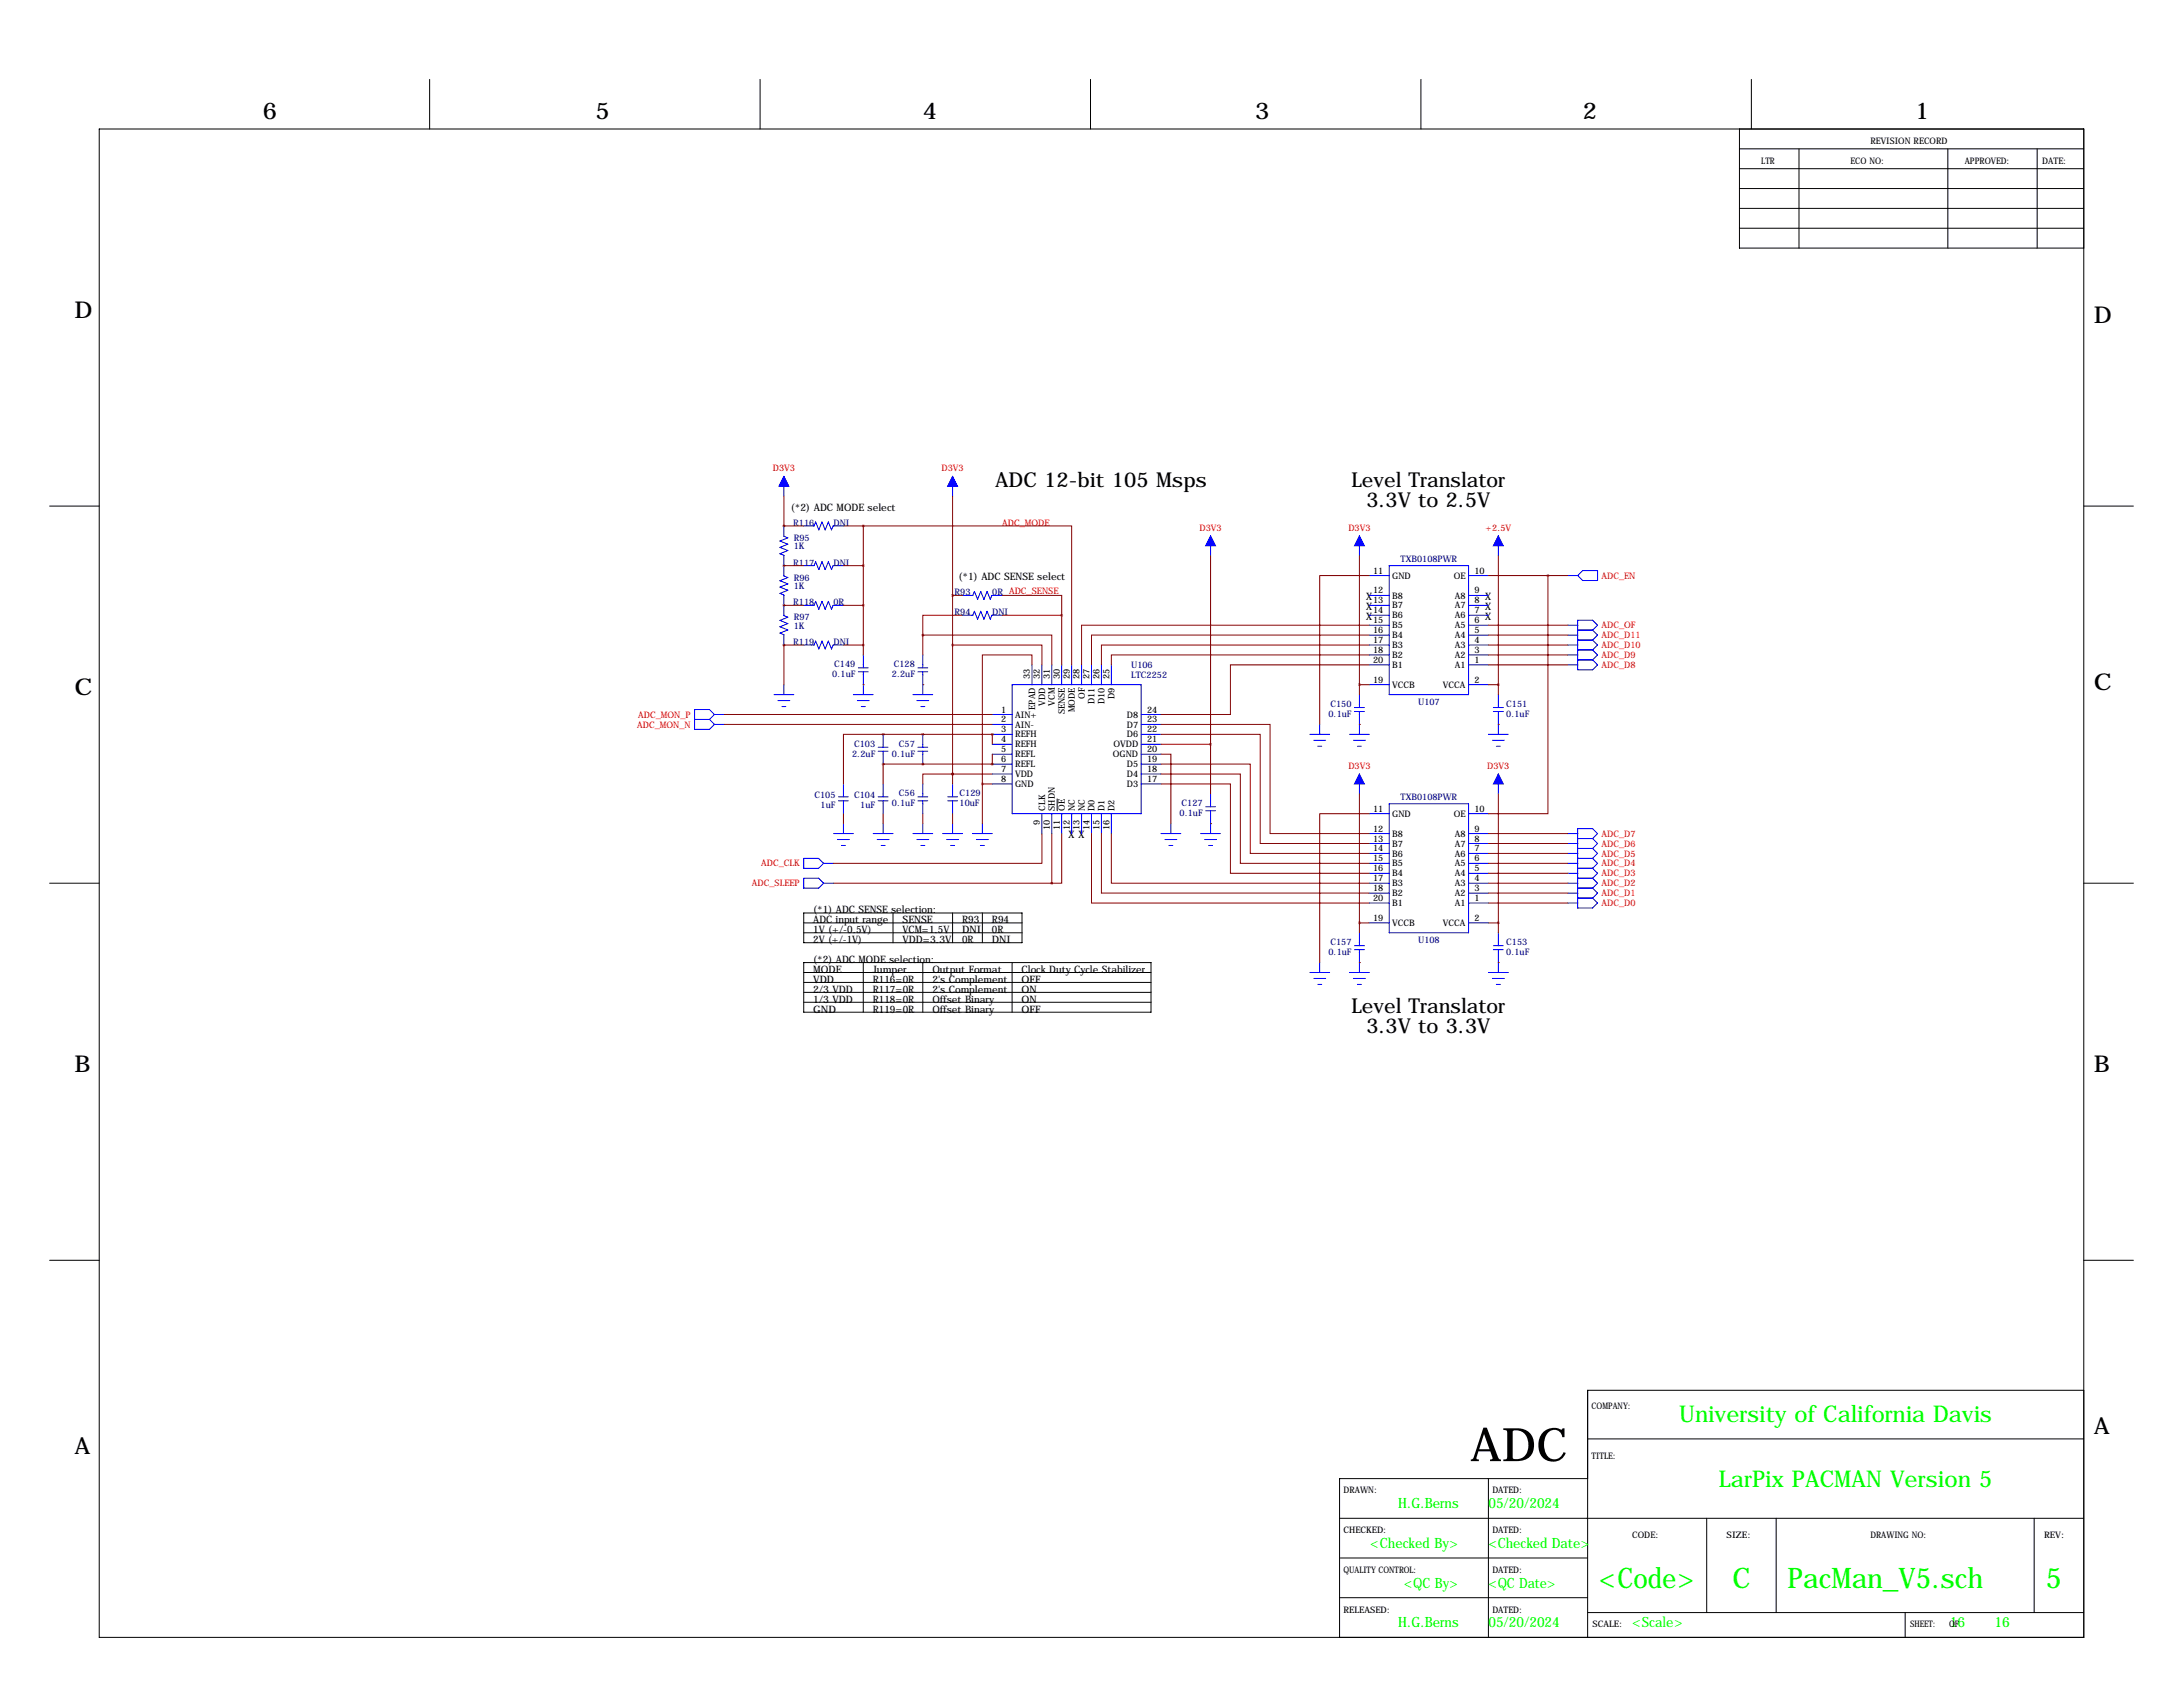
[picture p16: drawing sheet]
<svg xmlns="http://www.w3.org/2000/svg" width="559mm" height="432mm" viewBox="0 0 559 432" stroke-linecap="round" stroke-linejoin="round" font-family="sans-serif">
<defs><g id="words">
<text font-size="11.9" x="376.3" y="374">ADC</text>
<g font-size="7.3" fill="#0f0">
<text x="409.3" y="406.4">&lt;Code&gt;</text>
<text x="443.5" y="406.4">C</text>
<text x="457.6" y="406.4">PacMan_V5.sch</text>
<text x="523.7" y="406.4">5</text>
</g>
<g font-size="5.9">
<text x="67.3" y="30.5">6</text>
<text x="152.4" y="30.5">5</text>
<text x="236.2" y="30.5">4</text>
<text x="321.3" y="30.5">3</text>
<text x="405.1" y="30.5">2</text>
<text x="490.2" y="30.5">1</text>
<text x="19" y="81.3">D</text>
<text x="535.9" y="82.6">D</text>
<text x="19" y="177.8">C</text>
<text x="535.9" y="176.5">C</text>
<text x="19" y="274.3">B</text>
<text x="535.9" y="274.3">B</text>
<text x="535.9" y="367">A</text>
<text x="19" y="372.1">A</text>
</g>
<g font-size="5.9" fill="#0f0">
<text x="429.9" y="364">University of California Davis</text>
<text x="440" y="380.5">LarPix PACMAN Version 5</text>
</g>
<g font-size="5.3">
<text x="254.7" y="124.7">ADC 12-bit 105 Msps</text>
<text x="345.9" y="124.7">Level Translator</text>
<text x="349.8" y="129.8">3.3V to 2.5V</text>
<text x="345.9" y="259.3">Level Translator</text>
<text x="349.8" y="264.4">3.3V to 3.3V</text>
</g>
<g font-size="3.6" fill="#0f0">
<text x="357.9" y="386.1">H.G.Berns</text>
<text x="381" y="386.1">05/20/2024</text>
<text x="350.8" y="396.2">&lt;Checked By&gt;</text>
<text x="381" y="396.2">&lt;Checked Date&gt;</text>
<text x="359.4" y="406.4">&lt;QC By&gt;</text>
<text x="381" y="406.4">&lt;QC Date&gt;</text>
<text x="357.9" y="416.6">H.G.Berns</text>
<text x="381" y="416.6">05/20/2024</text>
<text x="417.8" y="416.6">&lt;Scale&gt;</text>
<text x="499.1" y="416.6">16</text>
<text x="510.5" y="416.6">16</text>
</g>
<g font-size="2.6">
<text x="202.4" y="130.7">(*2) ADC MODE select</text>
<text x="245.4" y="148.5">(*1) ADC SENSE select</text>
<text x="349.7" y="153.6">X</text>
<text x="380.2" y="153.6">X</text>
<text x="349.7" y="156.1">X</text>
<text x="349.7" y="158.6">X</text>
<text x="380.2" y="158.6">X</text>
<text x="380.2" y="156.1">X</text>
<text x="273.5" y="214.5">X X</text>
<text x="208.2" y="233.8">(*1) ADC SENSE selection:</text>
<text x="208.2" y="236.3">ADC input range</text>
<text x="208.2" y="238.9">1V (+/-0.5V)</text>
<text x="231" y="236.3">SENSE</text>
<text x="231" y="238.9">VCM=1.5V</text>
<text x="246.3" y="236.3">R93</text>
<text x="246.3" y="238.9">DNI</text>
<text x="253.9" y="236.3">R94</text>
<text x="253.9" y="238.9">0R</text>
<text x="208.2" y="241.4">2V (+/-1V)</text>
<text x="231" y="241.4">VDD=3.3V</text>
<text x="246.3" y="241.4">0R</text>
<text x="253.9" y="241.4">DNI</text>
<text x="208.2" y="246.5">(*2) ADC MODE selection:</text>
<text x="208.2" y="249">MODE</text>
<text x="208.2" y="251.6">VDD</text>
<text x="223.4" y="249">Jumper</text>
<text x="223.4" y="251.6">R116=0R</text>
<text x="238.7" y="249">Output Format</text>
<text x="238.7" y="251.6">2's Complement</text>
<text x="261.5" y="249">Clock Duty Cycle Stabilizer</text>
<text x="261.5" y="251.6">OFF</text>
<text x="208.2" y="254.1">2/3 VDD</text>
<text x="208.2" y="256.6">1/3 VDD</text>
<text x="223.4" y="254.1">R117=0R</text>
<text x="223.4" y="256.6">R118=0R</text>
<text x="238.7" y="256.6">Offset Binary</text>
<text x="238.7" y="254.1">2's Complement</text>
<text x="261.5" y="256.6">ON</text>
<text x="261.5" y="254.1">ON</text>
<text x="208.2" y="259.2">GND</text>
<text x="223.4" y="259.2">R119=0R</text>
<text x="238.7" y="259.2">Offset Binary</text>
<text x="261.5" y="259.2">OFF</text>
</g>
<g font-size="2.3">
<text x="450.8" y="41.9">LTR</text>
<text x="473.7" y="41.9">ECO NO:</text>
<text x="478.8" y="36.8">REVISION RECORD</text>
<text x="502.9" y="41.9">APPROVED:</text>
<text x="522.7" y="41.9">DATE:</text>
<text x="351.5" y="146.8">11</text>
<text x="356.4" y="148.1">GND</text>
<text x="372.2" y="148.1">OE</text>
<text x="377.4" y="146.8">10</text>
<text x="351.5" y="151.9">12</text>
<text x="351.5" y="154.4">13</text>
<text x="356.4" y="153.2">B8</text>
<text x="356.4" y="155.7">B7</text>
<text x="372.4" y="155.7">A7</text>
<text x="372.4" y="153.2">A8</text>
<text x="377.4" y="154.4">8</text>
<text x="377.4" y="151.9">9</text>
<text x="351.5" y="157">14</text>
<text x="351.5" y="159.5">15</text>
<text x="356.4" y="158.3">B6</text>
<text x="356.4" y="160.8">B5</text>
<text x="372.4" y="160.8">A5</text>
<text x="372.4" y="158.3">A6</text>
<text x="377.4" y="159.5">6</text>
<text x="377.4" y="157">7</text>
<text x="351.5" y="162.1">16</text>
<text x="351.5" y="164.6">17</text>
<text x="351.5" y="167.1">18</text>
<text x="356.4" y="163.4">B4</text>
<text x="356.4" y="165.9">B3</text>
<text x="372.4" y="165.9">A3</text>
<text x="372.4" y="163.4">A4</text>
<text x="377.4" y="167.1">3</text>
<text x="377.4" y="164.6">4</text>
<text x="377.4" y="162.1">5</text>
<text x="263.7" y="173.7" transform="rotate(-90 263.7 173.7)">33</text>
<text x="266.2" y="173.7" transform="rotate(-90 266.2 173.7)">32</text>
<text x="268.7" y="173.7" transform="rotate(-90 268.7 173.7)">31</text>
<text x="271.3" y="173.7" transform="rotate(-90 271.3 173.7)">30</text>
<text x="273.8" y="173.7" transform="rotate(-90 273.8 173.7)">29</text>
<text x="276.4" y="173.7" transform="rotate(-90 276.4 173.7)">28</text>
<text x="278.9" y="173.7" transform="rotate(-90 278.9 173.7)">27</text>
<text x="281.4" y="173.7" transform="rotate(-90 281.4 173.7)">26</text>
<text x="284" y="173.7" transform="rotate(-90 284 173.7)">25</text>
<text x="351.5" y="169.7">20</text>
<text x="356.4" y="168.4">B2</text>
<text x="356.4" y="171">B1</text>
<text x="372.4" y="171">A1</text>
<text x="372.4" y="168.4">A2</text>
<text x="377.4" y="169.7">1</text>
<text x="277.7" y="178.9" transform="rotate(-90 277.7 178.9)">OF</text>
<text x="285.3" y="178.9" transform="rotate(-90 285.3 178.9)">D9</text>
<text x="351.5" y="174.8">19</text>
<text x="356.4" y="176.1">VCCB</text>
<text x="369.4" y="176.1">VCCA</text>
<text x="377.4" y="174.8">2</text>
<text x="256.3" y="182.4">1</text>
<text x="256.3" y="184.9">2</text>
<text x="259.8" y="183.7">AIN+</text>
<text x="265" y="181.7" transform="rotate(-90 265 181.7)">EPAD</text>
<text x="267.5" y="180.6" transform="rotate(-90 267.5 180.6)">VDD</text>
<text x="270" y="180.6" transform="rotate(-90 270 180.6)">VCM</text>
<text x="272.6" y="182.8" transform="rotate(-90 272.6 182.8)">SENSE</text>
<text x="275.1" y="182.3" transform="rotate(-90 275.1 182.3)">MODE</text>
<text x="280.2" y="180.2" transform="rotate(-90 280.2 180.2)">D11</text>
<text x="282.7" y="180.2" transform="rotate(-90 282.7 180.2)">D10</text>
<text x="288.4" y="183.7">D8</text>
<text x="293.6" y="184.9">23</text>
<text x="293.6" y="182.4">24</text>
<text x="256.3" y="187.5">3</text>
<text x="256.3" y="190">4</text>
<text x="259.8" y="186.2">AIN-</text>
<text x="259.8" y="188.8">REFH</text>
<text x="259.8" y="191.3">REFH</text>
<text x="285" y="191.3">OVDD</text>
<text x="288.4" y="188.8">D6</text>
<text x="288.4" y="186.2">D7</text>
<text x="293.6" y="190">21</text>
<text x="293.6" y="187.5">22</text>
<text x="256.3" y="192.5">5</text>
<text x="256.3" y="195.1">6</text>
<text x="256.3" y="197.6">7</text>
<text x="259.8" y="193.8">REFL</text>
<text x="259.8" y="196.4">REFL</text>
<text x="284.9" y="193.8">OGND</text>
<text x="288.4" y="196.4">D5</text>
<text x="293.6" y="197.6">18</text>
<text x="293.6" y="195.1">19</text>
<text x="293.6" y="192.5">20</text>
<text x="256.3" y="200.2">8</text>
<text x="259.8" y="198.9">VDD</text>
<text x="259.8" y="201.5">GND</text>
<text x="288.4" y="201.5">D3</text>
<text x="288.4" y="198.9">D4</text>
<text x="293.6" y="200.2">17</text>
<text x="267.5" y="207.5" transform="rotate(-90 267.5 207.5)">CLK</text>
<text x="270" y="207.5" transform="rotate(-90 270 207.5)">SHDN</text>
<text x="272.6" y="207.5" transform="rotate(-90 272.6 207.5)">OE</text>
<text x="275.1" y="207.5" transform="rotate(-90 275.1 207.5)">NC</text>
<text x="277.7" y="207.5" transform="rotate(-90 277.7 207.5)">NC</text>
<text x="280.2" y="207.5" transform="rotate(-90 280.2 207.5)">D0</text>
<text x="282.7" y="207.5" transform="rotate(-90 282.7 207.5)">D1</text>
<text x="285.3" y="207.5" transform="rotate(-90 285.3 207.5)">D2</text>
<text x="351.5" y="207.8">11</text>
<text x="356.4" y="209.1">GND</text>
<text x="372.2" y="209.1">OE</text>
<text x="377.4" y="207.8">10</text>
<text x="266.2" y="211.1" transform="rotate(-90 266.2 211.1)">9</text>
<text x="268.7" y="212.4" transform="rotate(-90 268.7 212.4)">10</text>
<text x="271.3" y="212.4" transform="rotate(-90 271.3 212.4)">11</text>
<text x="273.8" y="212.4" transform="rotate(-90 273.8 212.4)">12</text>
<text x="276.4" y="212.4" transform="rotate(-90 276.4 212.4)">13</text>
<text x="278.9" y="212.4" transform="rotate(-90 278.9 212.4)">14</text>
<text x="281.4" y="212.4" transform="rotate(-90 281.4 212.4)">15</text>
<text x="284" y="212.4" transform="rotate(-90 284 212.4)">16</text>
<text x="351.5" y="212.9">12</text>
<text x="351.5" y="215.4">13</text>
<text x="356.4" y="214.2">B8</text>
<text x="372.4" y="214.2">A8</text>
<text x="377.4" y="215.4">8</text>
<text x="377.4" y="212.9">9</text>
<text x="351.5" y="217.9">14</text>
<text x="351.5" y="220.5">15</text>
<text x="356.4" y="216.7">B7</text>
<text x="356.4" y="219.2">B6</text>
<text x="356.4" y="221.8">B5</text>
<text x="372.4" y="221.8">A5</text>
<text x="372.4" y="219.2">A6</text>
<text x="372.4" y="216.7">A7</text>
<text x="377.4" y="220.5">6</text>
<text x="377.4" y="217.9">7</text>
<text x="351.5" y="223">16</text>
<text x="351.5" y="225.6">17</text>
<text x="356.4" y="224.3">B4</text>
<text x="356.4" y="226.9">B3</text>
<text x="372.4" y="226.9">A3</text>
<text x="372.4" y="224.3">A4</text>
<text x="377.4" y="225.6">4</text>
<text x="377.4" y="223">5</text>
<text x="351.5" y="228.1">18</text>
<text x="351.5" y="230.6">20</text>
<text x="356.4" y="229.4">B2</text>
<text x="356.4" y="231.9">B1</text>
<text x="372.4" y="231.9">A1</text>
<text x="372.4" y="229.4">A2</text>
<text x="377.4" y="230.6">1</text>
<text x="377.4" y="228.1">3</text>
<text x="351.5" y="235.7">19</text>
<text x="356.4" y="237">VCCB</text>
<text x="369.4" y="237">VCCA</text>
<text x="377.4" y="235.7">2</text>
<text x="407.4" y="360.7">COMPANY:</text>
<text x="407.4" y="373.4">TITLE:</text>
<text x="343.9" y="382.3">DRAWN:</text>
<text x="382" y="382.3">DATED:</text>
<text x="343.9" y="392.4">CHECKED:</text>
<text x="382" y="392.4">DATED:</text>
<text x="417.8" y="393.7">CODE:</text>
<text x="442" y="393.7">SIZE:</text>
<text x="478.8" y="393.7">DRAWING NO:</text>
<text x="523.2" y="393.7">REV:</text>
<text x="343.9" y="402.6">QUALITY CONTROL:</text>
<text x="382" y="402.6">DATED:</text>
<text x="343.9" y="412.7">RELEASED:</text>
<text x="382" y="412.7">DATED:</text>
<text x="407.7" y="416.6">SCALE:</text>
<text x="488.9" y="416.6">SHEET:</text>
<text x="499" y="416.6">OF</text>
</g>
<g font-size="2.3" fill="#f00">
<text x="197.8" y="120.7">D3V3</text>
<text x="241" y="120.7">D3V3</text>
<text x="256.5" y="134.6">ADC_MODE</text>
<text x="307.1" y="135.9">D3V3</text>
<text x="345.2" y="135.9">D3V3</text>
<text x="380.3" y="135.9">+2.5V</text>
<text x="410" y="148.1">ADC_EN</text>
<text x="410" y="160.8">ADC_OF</text>
<text x="410" y="165.9">ADC_D10</text>
<text x="410" y="163.4">ADC_D11</text>
<text x="410" y="171">ADC_D8</text>
<text x="410" y="168.4">ADC_D9</text>
<text x="163.4" y="183.7">ADC_MON_P</text>
<text x="163.1" y="186.2">ADC_MON_N</text>
<text x="345.2" y="196.8">D3V3</text>
<text x="380.7" y="196.8">D3V3</text>
<text x="410" y="214.2">ADC_D7</text>
<text x="194.9" y="221.8">ADC_CLK</text>
<text x="410" y="221.8">ADC_D4</text>
<text x="410" y="219.2">ADC_D5</text>
<text x="410" y="216.7">ADC_D6</text>
<text x="192.5" y="226.9">ADC_SLEEP</text>
<text x="410" y="226.9">ADC_D2</text>
<text x="410" y="224.3">ADC_D3</text>
<text x="410" y="231.9">ADC_D0</text>
<text x="410" y="229.4">ADC_D1</text>
</g>
<g font-size="2.3" fill="#000080">
<text x="203" y="134.6">R116</text>
<text x="213.4" y="134.6">DNI</text>
<text x="203.2" y="138.4">R95</text>
<text x="203.2" y="140.6">1K</text>
<text x="358.5" y="143.8">TXB0108PWR</text>
<text x="203" y="144.8">R117</text>
<text x="203.2" y="148.6">R96</text>
<text x="213.4" y="144.8">DNI</text>
<text x="203" y="154.9">R118</text>
<text x="203.2" y="150.7">1K</text>
<text x="213.4" y="154.9">0R</text>
<text x="244.3" y="152.4">R93</text>
<text x="254" y="152.4">0R ADC_SENSE</text>
<text x="203.2" y="158.8">R97</text>
<text x="203.2" y="160.9">1K</text>
<text x="244.3" y="157.5">R94</text>
<text x="254" y="157.5">DNI</text>
<text x="203" y="165.1">R119</text>
<text x="213.4" y="165.1">DNI</text>
<text x="213.1" y="173.3">0.1uF</text>
<text x="213.6" y="170.8">C149</text>
<text x="228.3" y="173.3">2.2uF</text>
<text x="228.8" y="170.8">C128</text>
<text x="289.6" y="171">U106</text>
<text x="289.6" y="173.5">LTC2252</text>
<text x="340.1" y="183.5">0.1uF</text>
<text x="340.6" y="180.9">C150</text>
<text x="363" y="180.4">U107</text>
<text x="385.6" y="180.9">C151</text>
<text x="385.6" y="183.5">0.1uF</text>
<text x="218.6" y="191.1">C103</text>
<text x="230.1" y="191.1">C57</text>
<text x="218.1" y="193.6">2.2uF</text>
<text x="228.3" y="193.6">0.1uF</text>
<text x="230.1" y="203.8">C56</text>
<text x="245.6" y="203.8">C129</text>
<text x="208.5" y="204.2">C105</text>
<text x="210.1" y="206.8">1uF</text>
<text x="218.6" y="204.2">C104</text>
<text x="220.2" y="206.8">1uF</text>
<text x="228.3" y="206.3">0.1uF</text>
<text x="245.6" y="206.3">10uF</text>
<text x="302" y="208.9">0.1uF</text>
<text x="302.5" y="206.3">C127</text>
<text x="358.5" y="204.7">TXB0108PWR</text>
<text x="340.1" y="244.4">0.1uF</text>
<text x="340.6" y="241.9">C157</text>
<text x="363" y="241.4">U108</text>
<text x="385.6" y="241.9">C153</text>
<text x="385.6" y="244.4">0.1uF</text>
</g>
</g></defs>
<g fill="none" stroke="#000" stroke-width=".26">
<path d="M25.4 33h508v386.1h-508zM110 20.3v12.7M194.6 20.3v12.7M279.1 20.3v12.7M363.7 20.3v12.7M445.3 38.1h88.1M445.3 33v30.5h88.1M448.3 20.3v12.7M460.5 38.1v25.4M498.6 38.1v25.4M521.5 38.1v25.4M445.3 48.3h88.1"/>
<path d="M445.3 43.2h88.1M445.3 53.3h88.1M445.3 58.4h88.1M12.7 129.5h12.7M533.4 129.5h12.7M270.6 204.5v3M12.7 226.1h12.7M205.7 233.7h55.9v7.6h-55.9zM205.7 236.2h55.9M205.7 238.8h55.9M228.6 233.7v7.6M243.8 233.7v7.6"/>
<path d="M251.5 233.7v7.6M533.4 226.1h12.7M205.7 246.4h88.9v12.7h-88.9zM205.7 248.9h88.9M205.7 251.5h88.9M205.7 254h88.9M205.7 256.5h88.9M221 246.4v12.7M236.2 246.4v12.7M259.1 246.4v12.7M12.7 322.6h12.7M533.4 322.6h12.7"/>
<path d="M533.4 355.9h-127v63.2M381 378.5v40.6M406.4 368.3h127M406.4 378.5h-63.5v40.6M342.9 388.6h190.5M342.9 398.8h63.5M436.9 388.6v24.1M454.7 388.6v24.1M520.7 388.6v24.1M342.9 408.9h63.5M406.4 412.7h127M487.7 412.7v6.4"/>
</g>
<g fill="none" stroke="#00f" stroke-width=".26">
<path d="M200.7 121.9v5.1M200.7 134.6v2.7l1 .4-2.1 .8 2.1 .8-2.1 .8 2.1 .8-2.1 .8 1.1 .4v5.3l1 .4-2.1 .8 2.1 .9-2.1 .8 2.1 .8-2.1 .8 1.1 .4v5.3l1 .4-2.1 .8 2.1 .8-2.1 .8 2.1 .8-2.1 .9 1.1 .4v2.6M205.7 134.6h2.7l.4-1 .8 2 .8-2 .8 2 .8-2 .9 2 .4-1h2.6M243.8 121.9v5.1M309.9 137.2v5M348 137.2v5M383.5 137.2v5M205.7 154.9h2.7l.4-1 .8 2.1 .8-2.1 .8 2.1 .8-2.1 .9 2.1 .4-1.1h2.6M205.7 144.8h2.7l.4-1 .8 2 .8-2 .8 2 .8-2 .9 2 .4-1h2.6M246.4 152.4h2.6l.4-1 .8 2 .9-2 .8 2 .8-2 .8 2 .4-1h2.6M246.4 157.5h2.6l.4-1 .8 2 .9-2 .8 2 .8-2 .8 2 .4-1h2.6M350.5 152.4h5.1"/>
<path d="M350.5 157.5h5.1M350.5 154.9h5.1M350.5 147.3h5.1M355.6 144.8h20.3v33h-20.3zM375.9 152.4h5.1M375.9 157.5h5.1M375.9 154.9h5.1M375.9 147.3h5.1M401.3 147.3h2.6M405.1 146h3.8v2.6h-3.8l-1.2-1.3zM198.1 177.8h5.1M199.1 179.3h3.1"/>
<path d="M200.7 175.3v2.5M205.7 165.1h2.7l.4-1 .8 2 .8-2 .8 2 .8-2 .9 2 .4-1h2.6M218.4 177.8h5.1M219.5 179.3h3M219.7 172h2.5M219.7 170.9h2.5M221 167.6v3.3M221 172v5.8M233.7 177.8h5.1M234.7 179.3h3M234.9 172h2.6M234.9 170.9h2.6"/>
<path d="M236.2 167.6v3.3M236.2 172v5.8M259.1 175.3h33v33h-33zM264.2 170.2v5.1M266.7 170.2v5.1M269.2 170.2v5.1M271.8 170.2v5.1M274.3 170.2v5.1M276.9 170.2v5.1M279.4 170.2v5.1M281.9 170.2v5.1M284.5 170.2v5.1"/>
<path d="M348 177.8v3.3M350.5 175.3h5.1M350.5 165.1h5.1M350.5 170.2h5.1M350.5 167.6h5.1M350.5 162.6h5.1M350.5 160h5.1M375.9 175.3h5.1M375.9 165.1h5.1M375.9 170.2h5.1M375.9 167.6h5.1M375.9 162.6h5.1"/>
<path d="M375.9 160h5.1M383.5 177.8v3.3M401.3 165.1h2.6M401.3 170.2h2.6M401.3 167.6h2.6M401.3 162.6h2.6M401.3 160h2.6M403.9 168.9h3.8M403.9 166.4h3.8M403.9 163.8h3.8M403.9 161.3h3.8M407.7 161.3l1.2-1.3-1.2-1.2h-3.8v12.6h3.8l1.2-1.2-1.2-1.3"/>
<path d="M407.7 166.4l1.2 1.2-1.2 1.3M407.7 163.8l1.2 1.3-1.2 1.3M407.7 161.3l1.2 1.3-1.2 1.2M177.8 184.1h3.8M181.6 184.1l1.3 1.3M182.9 182.9h2.5M182.9 185.4h2.5M182.9 182.9l-1.3 1.2M182.9 182.9l-1.3-1.3h-3.8v5.1h3.8l1.3-1.3M200.2 180.8h1M220.5 180.8h1M224.8 192.3h2.5"/>
<path d="M224.8 191.3h2.5M226.1 188v3.3M226.1 192.3v3.3M234.9 192.3h2.6M234.9 191.3h2.6M235.7 180.8h1M236.2 188v3.3M236.2 192.3v3.3M254 182.9h5.1M254 185.4h5.1M254 188h5.1M254 190.5h5.1"/>
<path d="M254 193h5.1M254 195.6h5.1M254 198.1h5.1M292.1 182.9h5.1M292.1 185.4h5.1M292.1 188h5.1M292.1 190.5h5.1M292.1 193h5.1M292.1 195.6h5.1M292.1 198.1h5.1M335.3 188h5.1M336.3 189.5h3"/>
<path d="M337.3 191h1M337.8 185.4v2.6M345.4 188h5.1M346.5 189.5h3M346.7 182.1h2.5M346.7 181.1h2.5M347.5 191h1M348 182.1v5.9M348 198.1v5.1M381 188h5.1M382 189.5h3.1M382.3 182.1h2.5"/>
<path d="M382.3 181.1h2.5M383 191h1M383.5 182.1v5.9M383.5 198.1v5.1M205.7 219.7h3.8l1.3 1.3-1.3 1.2h-3.8zM213.4 213.4h5M214.4 214.9h3M214.6 205h2.6M214.6 204h2.6M215.4 216.4h1M215.9 200.7v3.3M215.9 205v3.3"/>
<path d="M215.9 210.8v2.6M223.5 213.4h5.1M224.5 214.9h3.1M224.8 205h2.5M224.8 204h2.5M225.6 216.4h1M226.1 200.7v3.3M226.1 205v3.3M226.1 210.8v2.6M233.7 213.4h5.1M234.7 214.9h3M234.9 205h2.6"/>
<path d="M234.9 204h2.6M235.7 216.4h1M236.2 200.7v3.3M236.2 205v3.3M236.2 210.8v2.6M241.3 213.4h5.1M242.3 214.9h3.1M242.6 205h2.5M242.6 204h2.5M243.3 216.4h1M243.8 200.7v3.3M243.8 205v3.3"/>
<path d="M243.8 210.8v2.6M248.9 213.4h5.1M249.9 214.9h3.1M251 216.4h1M251.5 210.8v2.6M254 200.7h5.1M266.7 208.3v5.1M269.2 208.3v5.1M271.8 208.3v5.1M274.3 208.3v5.1M276.9 208.3v5.1M279.4 208.3v5.1"/>
<path d="M281.9 208.3v5.1M284.5 208.3v5.1M292.1 200.7h5.1M297.2 213.4h5.1M298.2 214.9h3M299.2 216.4h1M299.7 210.8v2.6M307.3 213.4h5.1M308.4 214.9h3M308.6 207.5h2.5M308.6 206.5h2.5M309.4 216.4h1"/>
<path d="M309.9 203.2v3.3M309.9 207.5v5.9M350.5 208.3h5.1M350.5 218.4h5.1M350.5 215.9h5.1M350.5 213.4h5.1M355.6 205.7h20.3v33.1h-20.3zM375.9 208.3h5.1M375.9 218.4h5.1M375.9 215.9h5.1M375.9 213.4h5.1M401.3 218.4h2.6"/>
<path d="M401.3 215.9h2.6M401.3 213.4h2.6M403.9 219.7h3.8M403.9 217.2h3.8M403.9 214.6h3.8M407.7 214.6l1.2-1.2-1.2-1.3h-3.8v20.3h3.8l1.2-1.3-1.2-1.2M407.7 219.7l1.2 1.3-1.2 1.2M407.7 217.2l1.2 1.2-1.2 1.3M407.7 214.6l1.2 1.3-1.2 1.3M205.7 224.8h3.8l1.3 1.3-1.3 1.2h-3.8zM210.8 226.1h2.6M210.8 221h2.6"/>
<path d="M348 238.8v3.3M350.5 231.1h5.1M350.5 236.2h5.1M350.5 228.6h5.1M350.5 226.1h5.1M350.5 223.5h5.1M350.5 221h5.1M375.9 231.1h5.1M375.9 236.2h5.1M375.9 228.6h5.1M375.9 226.1h5.1M375.9 223.5h5.1"/>
<path d="M375.9 221h5.1M383.5 238.8v3.3M401.3 231.1h2.6M401.3 228.6h2.6M401.3 226.1h2.6M401.3 223.5h2.6M401.3 221h2.6M403.9 222.2h3.8M403.9 229.9h3.8M403.9 227.3h3.8M403.9 224.8h3.8M407.7 227.3l1.2 1.3-1.2 1.3"/>
<path d="M407.7 224.8l1.2 1.3-1.2 1.2M407.7 222.2l1.2 1.3-1.2 1.3M335.3 248.9h5.1M336.3 250.4h3M337.3 252h1M337.8 246.4v2.5M345.4 248.9h5.1M346.5 250.4h3M346.7 243.1h2.5M346.7 242.1h2.5M347.5 252h1M348 243.1v5.8"/>
<path d="M381 248.9h5.1M382 250.4h3.1M382.3 243.1h2.5M382.3 242.1h2.5M383 252h1M383.5 243.1v5.8"/>
</g>
<g fill="#00f" stroke="#00f" stroke-width=".26">
<path d="M243.8 121.9l1.3 2.6h-2.5z"/>
<path d="M309.9 137.2l1.2 2.5h-2.5z"/>
<path d="M200.7 121.9l1.2 2.6h-2.5z"/>
<path d="M348 137.2l1.2 2.5h-2.5z"/>
<path d="M348 198.1l1.2 2.6h-2.5z"/>
<path d="M383.5 198.1l1.3 2.6h-2.5z"/>
<path d="M383.5 137.2l1.3 2.5h-2.5z"/>
</g>
<g fill="none" stroke="#800000" stroke-width=".26">
<path d="M200.7 134.6h.1M200.7 127v7.6M200.7 134.6h5M215.9 134.6h5.1M221 134.6h53.3v35.6M221 134.6v33M243.8 127v73.7M200.7 154.9h.1M200.7 144.8h.1M200.7 144.8h5M200.7 154.9h5M215.9 144.8h5.1"/>
<path d="M215.9 154.9h5.1M243.8 152.4h2.6M246.4 157.5h-10.2v5.1M256.5 152.4h15.3v5.1M256.5 157.5h15.3M271.8 157.5v12.7M309.9 142.2v61M348 142.2v35.6M350.5 147.3h-12.7v38.1M381 147.3h20.3M383.5 142.2v35.6M396.2 147.3v61h-15.2"/>
<path d="M200.7 165.1h.1M200.7 165.1h5M200.7 165.1v10.2M215.9 165.1h5.1M221 175.3h.1M236.2 175.3h.1M236.2 162.6h33v7.6M236.2 162.6v5M243.8 165.1h22.9v5.1M264.2 170.2v-2.6h-12.7v33.1M348 175.3h2.5M350.5 167.6h-66v2.6"/>
<path d="M350.5 165.1h-68.6v5.1M350.5 162.6h-71.1v7.6M350.5 160h-73.6v10.2M350.5 170.2h-35.5v12.7h-17.8M381 165.1h20.3M381 170.2h20.3M381 167.6h20.3M381 162.6h20.3M381 160h20.3M381 175.3h2.5M185.4 182.9h68.6M185.4 185.4h68.6"/>
<path d="M226.1 195.6h.1M226.1 188h.1M226.1 188h-10.2v12.7M226.1 195.6h27.9M226.1 195.6v5.1M226.1 188h27.9M236.2 195.6h.1M236.2 188h.1M243.8 198.1h.1M243.8 198.1h-7.6v2.6M243.8 198.1h10.2M254 195.6h.1"/>
<path d="M254 188h.1M254 188v2.5M254 193v2.6M297.2 193h2.5v17.8M297.2 198.1h20.3v22.9h33M297.2 195.6h22.8v22.8h30.5M297.2 188h25.4v27.9h27.9M297.2 185.4h27.9v28h25.4M297.2 190.5h12.7M348 185.4h.1M383.5 185.4h.1M215.9 208.3v2.5"/>
<path d="M226.1 208.3v2.5M236.2 208.3v2.5M243.8 208.3v2.5M251.5 200.7h2.5M251.5 200.7v10.1M266.7 213.4v7.6h-53.3M269.2 213.4v12.7M271.8 213.4v12.7h-2.6M279.4 213.4v17.7h71.1M281.9 213.4v15.2h68.6M284.5 213.4v12.7h66M297.2 200.7h17.8v22.8h35.5"/>
<path d="M309.9 210.8h.1M348 203.2v35.6M350.5 208.3h-12.7v38.1M381 218.4h20.3M381 215.9h20.3M381 213.4h20.3M383.5 203.2v35.6M213.4 226.1h55.8M348 236.2h2.5M381 231.1h20.3M381 228.6h20.3M381 226.1h20.3"/>
<path d="M381 223.5h20.3M381 221h20.3M381 236.2h2.5M348 246.4h.1M383.5 246.4h.1"/>
</g>
<path d="M226 195.6a.05 .05 0 0 0 .1 0 .05 .05 0 0 0-.1 0zM251.4 200.7a.05 .05 0 0 0 .1 0 .05 .05 0 0 0-.1 0zM226 188a.05 .05 0 0 0 .1 0 .05 .05 0 0 0-.1 0zM243.8 165.1a.05 .05 0 0 0 .1 0 .05 .05 0 0 0-.1 0zM243.8 198.1a.05 .05 0 0 0 .1 0 .05 .05 0 0 0-.1 0zM243.8 198.1a.05 .05 0 0 0 .1 0 .05 .05 0 0 0-.1 0zM200.6 144.8a.05 .05 0 0 0 .1 0 .05 .05 0 0 0-.1 0zM200.6 154.9a.05 .05 0 0 0 .1 0 .05 .05 0 0 0-.1 0zM200.6 165.1a.05 .05 0 0 0 .1 0 .05 .05 0 0 0-.1 0zM200.6 134.6a.05 .05 0 0 0 .1 0 .05 .05 0 0 0-.1 0zM243.8 152.4a.05 .05 0 0 0 .1 0 .05 .05 0 0 0-.1 0zM396.2 147.3a.05 .05 0 0 0 .1 0 .05 .05 0 0 0-.1 0zM383.5 175.3a.05 .05 0 0 0 .1 0 .05 .05 0 0 0-.1 0zM383.5 236.2a.05 .05 0 0 0 .1 0 .05 .05 0 0 0-.1 0zM269.2 226.1a.05 .05 0 0 0 .1 0 .05 .05 0 0 0-.1 0z" fill="#800000" stroke="#800000" stroke-width=".63"/>
<use href="#words"/>
</svg>
